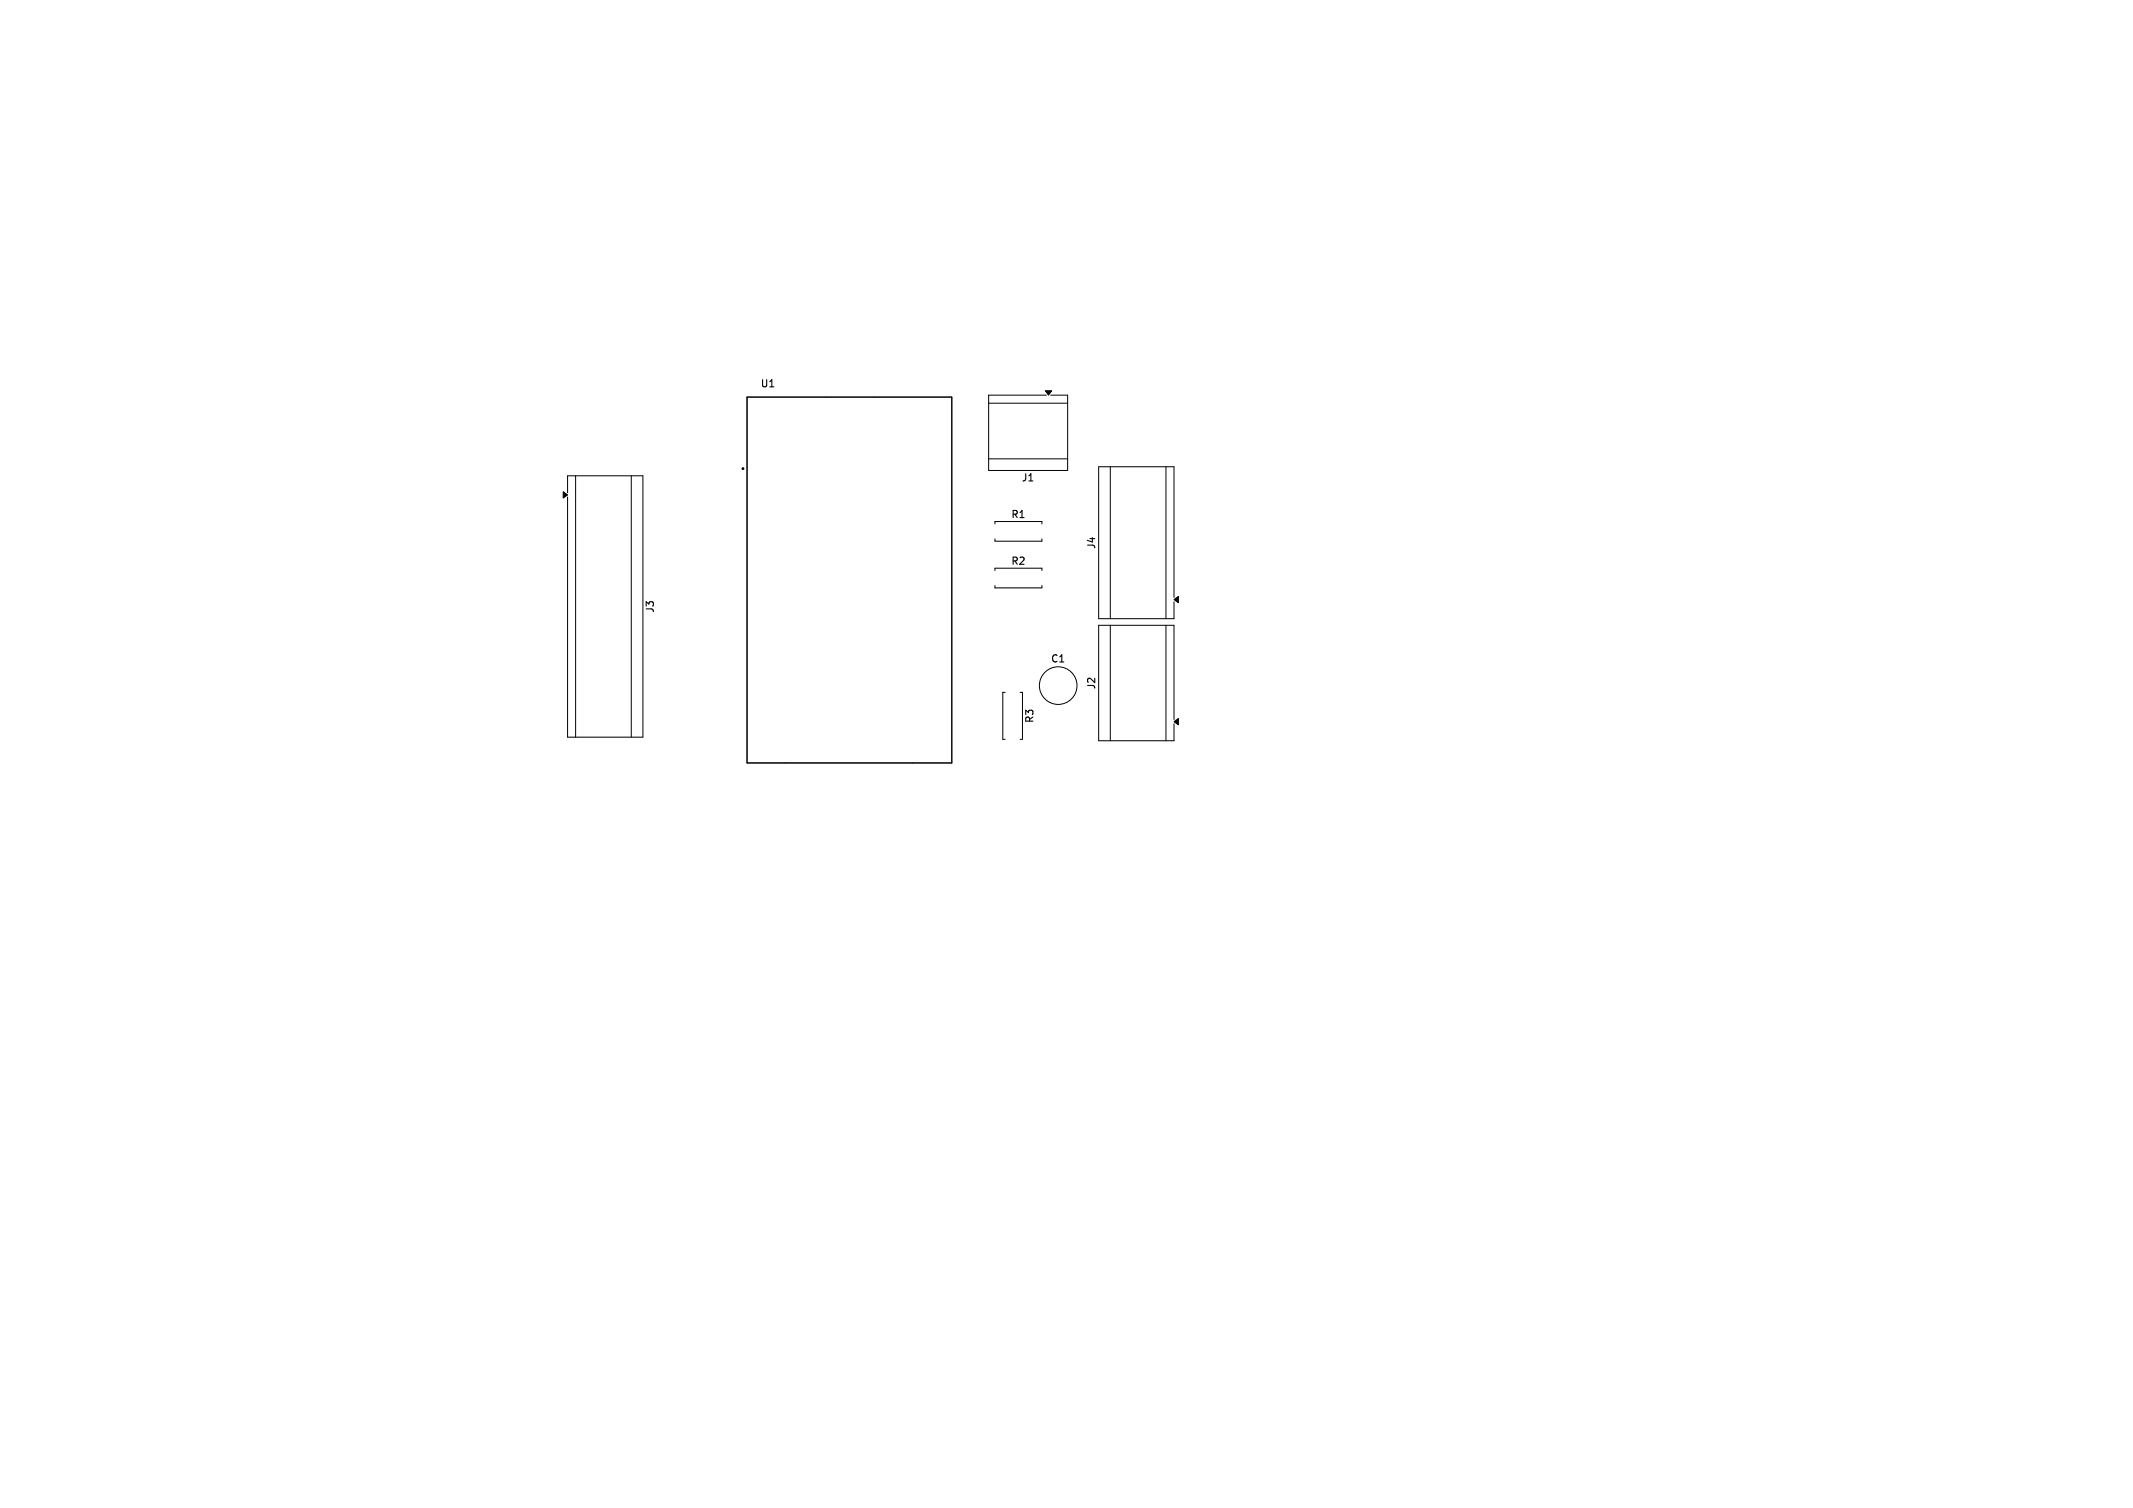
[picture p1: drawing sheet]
<svg xmlns="http://www.w3.org/2000/svg" width="297mm" height="210mm" viewBox="0 0 297 210" stroke-linecap="round" stroke-linejoin="round" font-family="sans-serif">
<defs><g id="words">
<g font-size="1.4">
<text x="105.8" y="54.1">U1</text>
<text x="142.2" y="67.2">J1</text>
<text x="140.7" y="72.4">R1</text>
<text x="152.7" y="76.6" transform="rotate(-90 152.7 76.6)">J4</text>
<text x="140.7" y="78.9">R2</text>
<text x="91.2" y="85.4" transform="rotate(-90 91.2 85.4)">J3</text>
<text x="146.2" y="92.5">C1</text>
<text x="144.1" y="100.8" transform="rotate(-90 144.1 100.8)">R3</text>
<text x="152.7" y="96.1" transform="rotate(-90 152.7 96.1)">J2</text>
</g>
</g></defs>
<g fill="none" stroke="#000" stroke-width=".14">
<path d="M104 55.3h28.5v51h-28.5zM137.7 56.2h11M145.7 55h-8v10.5h11v-10.5h-2.4M79 68.6v-2.3h10.5v36.4h-10.5v-33.5M80.1 66.3v36.4M87.9 66.3v36.4M137.7 63.9h11M138.5 79.5v-.4h6.6v.4M138.5 73v-.4h6.6v.4M138.5 75v.4h6.6v-.4M154.6 65v21.2M162.4 65v21.2"/>
<path d="M138.5 81.5v.4h6.6v-.4M140 96.4h-.4v6.6h.4M142 96.4h.4v6.6h-.4M154.6 87.1v16.1M162.4 87.1v16.1M163.5 83.2v-18.2h-10.5v21.2h10.5v-2.4M163.5 100.2v-13.1h-10.5v16.1h10.5v-2.4"/>
<circle cx="147.3" cy="95.5" r="2.62"/>
</g>
<path d="M145.6 54.4h.8l-.4 .6zM78.4 68.5l.6 .4-.6 .5zM163.5 83.5l.6-.4v.8zM163.5 100.5l.6-.4v.8z" fill="#000" stroke="#000" stroke-width=".14"/>
<circle cx="103.5" cy="65.3" r=".1" fill="none" stroke="#000" stroke-width=".2"/>
<use href="#words"/>
</svg>
